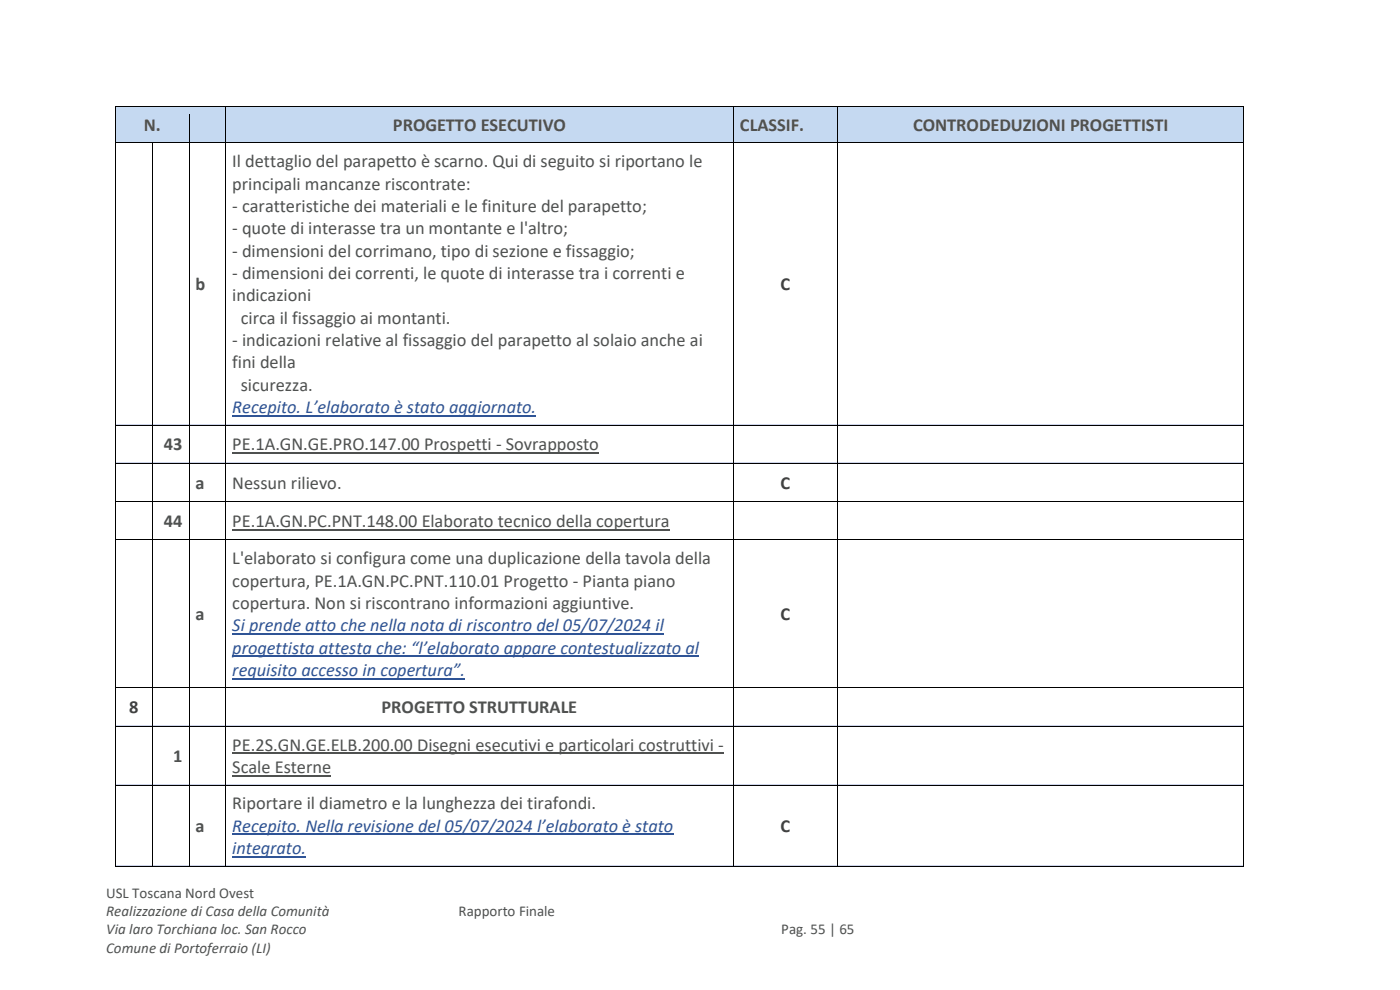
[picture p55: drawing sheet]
<svg xmlns="http://www.w3.org/2000/svg" width="297mm" height="210mm" viewBox="0 0 297 210" stroke-linecap="round" stroke-linejoin="round" font-family="sans-serif">
<defs><g id="words">
<g font-size="3.9" fill="#4f5150">
<text x="30.5" y="27.8">N.</text>
<text x="83.4" y="27.8">PROGETTO ESECUTIVO</text>
<text x="157" y="27.8">CLASSIF.</text>
<text x="193.7" y="27.8">CONTRODEDUZIONI PROGETTISTI</text>
<text x="49.3" y="35.5">Il dettaglio del parapetto è scarno. Qui di seguito si riportano le</text>
<text x="49.3" y="40.3">principali mancanze riscontrate:</text>
<text x="49.3" y="45">- caratteristiche dei materiali e le finiture del parapetto;</text>
<text x="49.3" y="49.7">- quote di interasse tra un montante e l'altro;</text>
<text x="49.3" y="54.4">- dimensioni del corrimano, tipo di sezione e fissaggio;</text>
<text x="49.3" y="59.2">- dimensioni dei correnti, le quote di interasse tra i correnti e</text>
<text x="41.5" y="61.6">b</text>
<text x="49.3" y="63.9">indicazioni</text>
<text x="51.1" y="68.7">circa il fissaggio ai montanti.</text>
<text x="49.3" y="73.4">- indicazioni relative al fissaggio del parapetto al solaio anche ai</text>
<text x="49.3" y="78.2">fini della</text>
<text x="51.1" y="82.9">sicurezza.</text>
<text x="34.8" y="95.6">43</text>
<text x="49.3" y="95.6">PE.1A.GN.GE.PRO.147.00 Prospetti - Sovrapposto</text>
<text x="41.5" y="103.6">a</text>
<text x="49.3" y="103.6">Nessun rilievo.</text>
<text x="34.8" y="111.8">44</text>
<text x="49.3" y="111.8">PE.1A.GN.PC.PNT.148.00 Elaborato tecnico della copertura</text>
<text x="49.3" y="119.7">L'elaborato si configura come una duplicazione della tavola della</text>
<text x="49.3" y="124.4">copertura, PE.1A.GN.PC.PNT.110.01 Progetto - Pianta piano</text>
<text x="41.5" y="131.6">a</text>
<text x="49.3" y="129.2">copertura. Non si riscontrano informazioni aggiuntive.</text>
<text x="80.9" y="151.3">PROGETTO STRUTTURALE</text>
<text x="36.8" y="161.6">1</text>
<text x="49.3" y="159.2">PE.2S.GN.GE.ELB.200.00 Disegni esecutivi e particolari costruttivi -</text>
<text x="49.3" y="164">Scale Esterne</text>
<text x="49.3" y="171.7">Riportare il diametro e la lunghezza dei tirafondi.</text>
<text x="41.5" y="176.4">a</text>
</g>
<g font-size="3.9" fill="#404040">
<text x="165.6" y="61.6">C</text>
<text x="165.6" y="103.6">C</text>
<text x="165.6" y="131.6">C</text>
<text x="27.4" y="151.3">8</text>
<text x="165.6" y="176.4">C</text>
</g>
<g font-size="3.9" fill="#2f5496">
<text x="49.3" y="87.6">Recepito. L’elaborato è stato aggiornato.</text>
<text x="49.3" y="133.9">Si prende atto che nella nota di riscontro del 05/07/2024 il</text>
<text x="49.3" y="138.7">progettista attesta che: “l’elaborato appare contestualizzato al</text>
<text x="49.3" y="143.4">requisito accesso in copertura”.</text>
<text x="49.3" y="176.4">Recepito. Nella revisione del 05/07/2024 l’elaborato è stato</text>
<text x="49.3" y="181.2">integrato.</text>
</g>
<g font-size="3.2" fill="#4f5150">
<text x="22.5" y="190.5">USL Toscana Nord Ovest</text>
<text x="22.5" y="194.3">Realizzazione di Casa della Comunità</text>
<text x="97.3" y="194.3">Rapporto Finale</text>
<text x="22.5" y="198.2">Via laro Torchiana loc. San Rocco</text>
<text x="22.5" y="202.1">Comune di Portoferraio (LI)</text>
<text x="165.8" y="198.2">Pag. 55 | 65</text>
</g>
</g></defs>
<g fill="#c5d9f1">
<path d="M24.6 22.7h15.4v7.5h-15.4z" fill-rule="evenodd"/>
<path d="M25.9 24.1h12.8v4.7h-12.8z" fill-rule="evenodd"/>
<path d="M40.2 22.7h7.6v7.5h-7.6z" fill-rule="evenodd"/>
<path d="M41.5 24.1h5v4.7h-5z" fill-rule="evenodd"/>
<path d="M48 22.7h107.5v7.5h-107.5z" fill-rule="evenodd"/>
<path d="M49.3 24.1h104.8v4.7h-104.8z" fill-rule="evenodd"/>
<path d="M155.7 22.7h21.9v7.5h-21.9z" fill-rule="evenodd"/>
<path d="M157 24.1h19.3v4.7h-19.3z" fill-rule="evenodd"/>
<path d="M177.7 22.7h86.1v7.5h-86.1z" fill-rule="evenodd"/>
<path d="M179.1 24.1h83.4v4.7h-83.4z" fill-rule="evenodd"/>
</g>
<g fill="#000">
<path d="M24.4 22.5h.2v1.6h-.2z" fill-rule="evenodd"/>
<path d="M24.4 22.5h.2v.2h-.2z" fill-rule="evenodd"/>
</g>
<path d="M24.6 22.6h15.4" fill="none" stroke="#000" stroke-width=".21"/>
<path d="M24.6 22.7h15.4v1.4h-15.4z" fill-rule="evenodd" fill="#c5d9f1"/>
<g fill="#000">
<path d="M40 22.7h.2v1.4h-.2z" fill-rule="evenodd"/>
<path d="M40 22.5h.2v.2h-.2z" fill-rule="evenodd"/>
</g>
<path d="M40.2 22.6h7.6" fill="none" stroke="#000" stroke-width=".21"/>
<path d="M40.2 22.7h7.6v1.4h-7.6z" fill-rule="evenodd" fill="#c5d9f1"/>
<g fill="#000">
<path d="M47.8 22.7h.2v1.4h-.2z" fill-rule="evenodd"/>
<path d="M47.8 22.5h.2v.2h-.2z" fill-rule="evenodd"/>
</g>
<path d="M48 22.6h107.5" fill="none" stroke="#000" stroke-width=".21"/>
<path d="M48 22.7h107.5v1.4h-107.5z" fill-rule="evenodd" fill="#c5d9f1"/>
<g fill="#000">
<path d="M155.5 22.7h.2v1.4h-.2z" fill-rule="evenodd"/>
<path d="M155.5 22.5h.2v.2h-.2z" fill-rule="evenodd"/>
</g>
<path d="M155.7 22.6h21.9" fill="none" stroke="#000" stroke-width=".21"/>
<path d="M155.7 22.7h21.9v1.4h-21.9z" fill-rule="evenodd" fill="#c5d9f1"/>
<g fill="#000">
<path d="M177.6 22.7h.2v1.4h-.2z" fill-rule="evenodd"/>
<path d="M177.6 22.5h.2v.2h-.2z" fill-rule="evenodd"/>
</g>
<path d="M177.8 22.6h86" fill="none" stroke="#000" stroke-width=".21"/>
<path d="M177.8 22.7h86v1.4h-86z" fill-rule="evenodd" fill="#c5d9f1"/>
<g fill="#000">
<path d="M263.8 22.5h.2v1.6h-.2z" fill-rule="evenodd"/>
<path d="M263.8 22.5h.2v.2h-.2z" fill-rule="evenodd"/>
</g>
<path d="M24.5 30.2h15.6" fill="none" stroke="#4472c4" stroke-width=".21"/>
<path d="M24.5 28.8h15.6v1.4h-15.6z" fill-rule="evenodd" fill="#c5d9f1"/>
<path d="M24.5 24.1v6.1" fill="none" stroke="#000" stroke-width=".21"/>
<path d="M40.1 30.2h7.8" fill="none" stroke="#4472c4" stroke-width=".21"/>
<path d="M40.1 28.8h7.8v1.4h-7.8z" fill-rule="evenodd" fill="#c5d9f1"/>
<path d="M40.1 24.1v6.1" fill="none" stroke="#000" stroke-width=".21"/>
<path d="M47.9 30.2h107.7" fill="none" stroke="#4472c4" stroke-width=".21"/>
<path d="M47.9 28.8h107.7v1.4h-107.7z" fill-rule="evenodd" fill="#c5d9f1"/>
<path d="M47.9 24.1v6.1" fill="none" stroke="#000" stroke-width=".21"/>
<path d="M155.6 30.2h22.1" fill="none" stroke="#4472c4" stroke-width=".21"/>
<path d="M155.6 28.8h22.1v1.4h-22.1z" fill-rule="evenodd" fill="#c5d9f1"/>
<path d="M155.6 24.1v6.1" fill="none" stroke="#000" stroke-width=".21"/>
<path d="M177.7 30.2h86.2" fill="none" stroke="#4472c4" stroke-width=".21"/>
<path d="M177.7 28.8h86.2v1.4h-86.2z" fill-rule="evenodd" fill="#c5d9f1"/>
<g fill="none" stroke="#000" stroke-width=".21">
<path d="M24.5 31.8v58.3M24.6 30.3h7.6M32.3 31.8v58.3M32.4 30.3h7.6M40.1 31.8v58.3M40.2 30.3h7.6M47.9 31.8v58.3M48 30.3h107.5M155.6 31.8v58.3M155.7 30.3h21.9M177.7 24.1v6.1M177.7 31.8v58.3"/>
<path d="M177.8 30.3h86M263.9 24.1v6.1M263.9 31.8v58.3M24.5 91.7v6.5M24.5 99.8v6.5M24.6 90.2h7.6M24.6 98.3h7.6M32.3 91.7v6.5M32.3 99.8v6.5M32.4 90.2h7.6M32.4 98.3h7.6M40.1 91.7v6.5"/>
<path d="M40.1 99.8v6.5M40.2 90.2h7.6M40.2 98.3h7.6M47.9 91.7v6.5M47.9 99.8v6.5M48 90.2h107.5M48 98.3h107.5M155.6 91.7v6.5M155.6 99.8v6.5M155.7 90.2h21.9M155.7 98.3h21.9M177.7 91.7v6.5"/>
<path d="M177.7 99.8v6.5M177.8 90.2h86M177.8 98.3h86M263.9 91.7v6.5M263.9 99.8v6.5M24.5 107.9v6.5M24.5 116.1v29.8M24.6 106.4h7.6M24.6 114.5h7.6M32.3 107.9v6.5M32.3 116.1v29.8M32.4 106.4h7.6"/>
<path d="M32.4 114.5h7.6M40.1 107.9v6.5M40.1 116.1v29.8M40.2 106.4h7.6M40.2 114.5h7.6M47.9 107.9v6.5M47.9 116.1v29.8M48 106.4h107.5M48 114.5h107.5M155.6 107.9v6.5M155.6 116.1v29.8M155.7 106.4h21.9"/>
<path d="M155.7 114.5h21.9M177.7 107.9v6.5M177.7 116.1v29.8M177.8 106.4h86M177.8 114.5h86M263.9 107.9v6.5M263.9 116.1v29.8M24.5 147.5v6.4M24.5 155.6v10.8M24.6 145.9h7.6M24.6 154h7.6M32.3 147.5v6.4"/>
<path d="M32.3 155.6v10.8M32.4 145.9h7.6M32.4 154h7.6M40.1 147.5v6.4M40.1 155.6v10.8M40.2 145.9h7.6M40.2 154h7.6M47.9 147.5v6.4M47.9 155.6v10.8M48 145.9h107.5M48 154h107.5M155.6 147.5v6.4"/>
<path d="M155.6 155.6v10.8M155.7 145.9h21.9M155.7 154h21.9M177.7 147.5v6.4M177.7 155.6v10.8M177.8 145.9h86M177.8 154h86M263.9 147.5v6.4M263.9 155.6v10.8M24.5 168.1v15.6M24.6 166.5h7.6M32.3 168.1v15.6"/>
<path d="M32.4 166.5h7.6M40.1 168.1v15.6M40.2 166.5h7.6M47.9 168.1v15.6M48 166.5h107.5M155.6 168.1v15.6M155.7 166.5h21.9M177.7 168.1v15.6M177.8 166.5h86M263.9 168.1v15.6M24.6 183.8h7.6M32.4 183.8h7.6"/>
<path d="M40.2 183.8h7.6M48 183.8h107.5M155.7 183.8h21.9M177.8 183.8h86"/>
</g>
<path d="M49.3 88.2h64.5M49.3 134.5h91.5M49.3 139.2h99M49.3 144h49.4M49.3 177h93.5M49.3 181.7h15.6" fill="none" stroke="#2f5496" stroke-width=".25"/>
<g fill="#000">
<path d="M24.4 30.2h.2v1.6h-.2z" fill-rule="evenodd"/>
<path d="M32.2 30.4h.2v1.4h-.2z" fill-rule="evenodd"/>
<path d="M32.2 30.2h.2v.2h-.2z" fill-rule="evenodd"/>
<path d="M40 30.2h.2v1.6h-.2z" fill-rule="evenodd"/>
<path d="M47.8 30.2h.2v1.6h-.2z" fill-rule="evenodd"/>
<path d="M155.5 30.2h.2v1.6h-.2z" fill-rule="evenodd"/>
<path d="M177.6 30.2h.2v1.6h-.2z" fill-rule="evenodd"/>
<path d="M263.8 30.2h.2v1.6h-.2z" fill-rule="evenodd"/>
<path d="M24.4 90.1h.2v1.6h-.2z" fill-rule="evenodd"/>
<path d="M24.4 98.2h.2v1.6h-.2z" fill-rule="evenodd"/>
<path d="M32.2 90.1h.2v1.6h-.2z" fill-rule="evenodd"/>
<path d="M32.2 98.2h.2v1.6h-.2z" fill-rule="evenodd"/>
<path d="M40 90.1h.2v1.6h-.2z" fill-rule="evenodd"/>
<path d="M40 98.2h.2v1.6h-.2z" fill-rule="evenodd"/>
<path d="M47.8 90.1h.2v1.6h-.2z" fill-rule="evenodd"/>
<path d="M47.8 98.2h.2v1.6h-.2z" fill-rule="evenodd"/>
<path d="M155.5 90.1h.2v1.6h-.2z" fill-rule="evenodd"/>
<path d="M155.5 98.2h.2v1.6h-.2z" fill-rule="evenodd"/>
<path d="M177.6 90.1h.2v1.6h-.2z" fill-rule="evenodd"/>
<path d="M177.6 98.2h.2v1.6h-.2z" fill-rule="evenodd"/>
<path d="M263.8 90.1h.2v1.6h-.2z" fill-rule="evenodd"/>
<path d="M263.8 98.2h.2v1.6h-.2z" fill-rule="evenodd"/>
<path d="M24.4 106.3h.2v1.6h-.2z" fill-rule="evenodd"/>
<path d="M24.4 114.4h.2v1.7h-.2z" fill-rule="evenodd"/>
<path d="M32.2 106.3h.2v1.6h-.2z" fill-rule="evenodd"/>
<path d="M32.2 114.4h.2v1.7h-.2z" fill-rule="evenodd"/>
<path d="M40 106.3h.2v1.6h-.2z" fill-rule="evenodd"/>
<path d="M40 114.4h.2v1.7h-.2z" fill-rule="evenodd"/>
<path d="M47.8 106.3h.2v1.6h-.2z" fill-rule="evenodd"/>
<path d="M47.8 114.4h.2v1.7h-.2z" fill-rule="evenodd"/>
<path d="M155.5 106.3h.2v1.6h-.2z" fill-rule="evenodd"/>
<path d="M155.5 114.4h.2v1.7h-.2z" fill-rule="evenodd"/>
<path d="M177.6 106.3h.2v1.6h-.2z" fill-rule="evenodd"/>
<path d="M177.6 114.4h.2v1.7h-.2z" fill-rule="evenodd"/>
<path d="M263.8 106.3h.2v1.6h-.2z" fill-rule="evenodd"/>
<path d="M263.8 114.4h.2v1.7h-.2z" fill-rule="evenodd"/>
<path d="M24.4 145.9h.2v1.6h-.2z" fill-rule="evenodd"/>
<path d="M24.4 153.9h.2v1.7h-.2z" fill-rule="evenodd"/>
<path d="M32.2 145.9h.2v1.6h-.2z" fill-rule="evenodd"/>
<path d="M32.2 153.9h.2v1.7h-.2z" fill-rule="evenodd"/>
<path d="M40 145.9h.2v1.6h-.2z" fill-rule="evenodd"/>
<path d="M40 153.9h.2v1.7h-.2z" fill-rule="evenodd"/>
<path d="M47.8 145.9h.2v1.6h-.2z" fill-rule="evenodd"/>
<path d="M47.8 153.9h.2v1.7h-.2z" fill-rule="evenodd"/>
<path d="M155.5 145.9h.2v1.6h-.2z" fill-rule="evenodd"/>
<path d="M155.5 153.9h.2v1.7h-.2z" fill-rule="evenodd"/>
<path d="M177.6 145.9h.2v1.6h-.2z" fill-rule="evenodd"/>
<path d="M177.6 153.9h.2v1.7h-.2z" fill-rule="evenodd"/>
<path d="M263.8 145.9h.2v1.6h-.2z" fill-rule="evenodd"/>
<path d="M263.8 153.9h.2v1.7h-.2z" fill-rule="evenodd"/>
<path d="M24.4 166.4h.2v1.7h-.2z" fill-rule="evenodd"/>
<path d="M32.2 166.4h.2v1.7h-.2z" fill-rule="evenodd"/>
<path d="M40 166.4h.2v1.7h-.2z" fill-rule="evenodd"/>
<path d="M47.8 166.4h.2v1.7h-.2z" fill-rule="evenodd"/>
<path d="M155.5 166.4h.2v1.7h-.2z" fill-rule="evenodd"/>
<path d="M177.6 166.4h.2v1.7h-.2z" fill-rule="evenodd"/>
<path d="M263.8 166.4h.2v1.7h-.2z" fill-rule="evenodd"/>
<path d="M24.4 183.7h.2v.1h-.2z" fill-rule="evenodd"/>
<path d="M24.4 183.7h.2v.1h-.2z" fill-rule="evenodd"/>
<path d="M32.2 183.7h.2v.1h-.2z" fill-rule="evenodd"/>
<path d="M40 183.7h.2v.1h-.2z" fill-rule="evenodd"/>
<path d="M47.8 183.7h.2v.1h-.2z" fill-rule="evenodd"/>
<path d="M155.5 183.7h.2v.1h-.2z" fill-rule="evenodd"/>
<path d="M177.6 183.7h.2v.1h-.2z" fill-rule="evenodd"/>
<path d="M263.8 183.7h.2v.1h-.2z" fill-rule="evenodd"/>
<path d="M263.8 183.7h.2v.1h-.2z" fill-rule="evenodd"/>
</g>
<path d="M24.5 90.1h239.4M24.5 98.2h239.4M24.5 106.3h239.4M24.5 114.4h239.4M24.5 145.8h239.4M24.5 153.9h239.4M24.5 166.4h239.4M24.5 183.7h239.4" fill="none" stroke="#cdd4e9" stroke-width=".21"/>
<path d="M49.3 96.1h77.8M49.3 112.3h92.7M49.3 159.8h104.3M49.3 164.5h20.9" fill="none" stroke="#4f5150" stroke-width=".25"/>
<use href="#words"/>
</svg>
